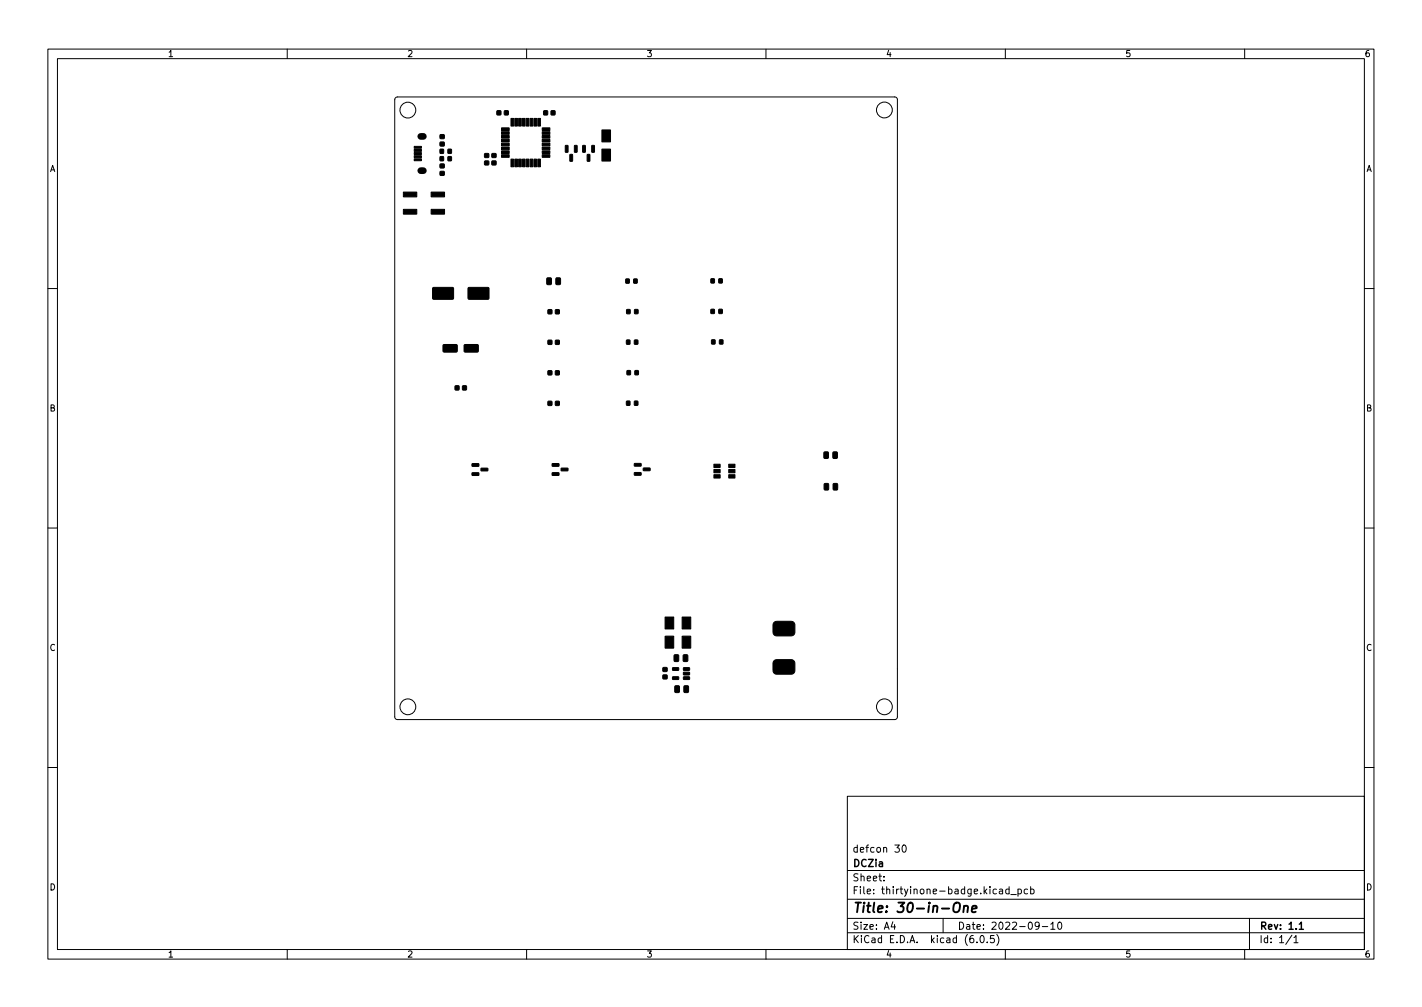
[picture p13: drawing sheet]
<svg xmlns="http://www.w3.org/2000/svg" width="297mm" height="210mm" viewBox="0 0 297 210" stroke-linecap="round" stroke-linejoin="round" font-family="sans-serif">
<defs><g id="words">
<text font-size="2.8" x="178" y="190.6">Title: 30-in-One</text>
<g font-size="2.1">
<text x="178" y="178">defcon 30</text>
<text x="178" y="184">Sheet:</text>
<text x="178" y="181">DCZia</text>
<text x="178" y="186.7">File: thirtyinone-badge.kicad_pcb</text>
<text x="178" y="196.9">KiCad E.D.A. kicad (6.0.5)</text>
<text x="178" y="194.1">Size: A4</text>
<text x="200" y="194.1">Date: 2022-09-10</text>
<text x="263" y="194.1">Rev: 1.1</text>
<text x="263" y="196.9">Id: 1/1</text>
</g>
<g font-size="1.8">
<text x="35" y="11.9">1</text>
<text x="85" y="11.9">2</text>
<text x="135" y="11.9">3</text>
<text x="185" y="11.9">4</text>
<text x="235" y="11.9">5</text>
<text x="285" y="11.9">6</text>
<text x="10.3" y="35.9">A</text>
<text x="285.3" y="35.9">A</text>
<text x="10.3" y="85.9">B</text>
<text x="285.3" y="85.9">B</text>
<text x="10.3" y="135.9">C</text>
<text x="285.3" y="135.9">C</text>
<text x="10.3" y="185.9">D</text>
<text x="285.3" y="185.9">D</text>
<text x="35" y="199.9">1</text>
<text x="85" y="199.9">2</text>
<text x="135" y="199.9">3</text>
<text x="185" y="199.9">4</text>
<text x="235" y="199.9">5</text>
<text x="285" y="199.9">6</text>
</g>
</g></defs>
<g fill="none" stroke="#000" stroke-width=".21">
<path d="M10 10.2h277v190.1h-277zM12 12.2h273v186.1h-273zM60 10.2v2M110 10.2v2M160 10.2v2M210 10.2v2M260 10.2v2M82.6 20.4l.4-.2h103.9l.4 .3 .2 .3v128.9l-.3 .4-.3 .1h-103.9l-.4-.2-.1-.3v-128.9zM10 60.2h2M285 60.2h2M10 110.2h2M285 110.2h2"/>
<path d="M10 160.2h2M177 166.3h108v32h-108zM186.9 176.4h1l-.5 .6 .4 .1v.7l-.2 .1-.7-.1M188.6 176.6l.2-.2a.8 .8 0 0 1 .5 .8 .8 .8 0 0 1-.5 .7l-.2-.1-.2-.4zM285 160.2h2M60 198.3v2M110 198.3v2M160 198.3v2M177 194.8h108M177 191.8h108M177 187.8h108M177 181.8h108"/>
<path d="M184.6 183.8v.1M184.6 183v.1M186.5 192.5l-.4 1h1M186.9 193v1M197 191.8v3M204.1 196.7v.1M204.9 195.4l.2-.1a.8 .8 0 0 1 .5 .8 .8 .8 0 0 1-.5 .7 1 1 0 0 1-.2-1.4zM206.2 196.7v.1M207.6 195.3h-.7v.7l.2-.1 .5 .1 .1 .2-.1 .5-.2 .1-.5-.1M208.2 195.1a1.72 1.72 0 0 1 0 2.3M208.8 185.7h.6v.9M209.4 186l-.5 .1-.2 .2 .2 .3h.5"/>
<path d="M210 198.3v2M210.8 185.7l-.4-.1-.3 .3 .1 .7h.6M210.8 185.1v1.5M211.1 186.8h1.2M212.6 185.7l.5-.1 .3 .3-.2 .7h-.6M212.6 185.6v1.5M214.6 185.7l-.4-.1-.3 .3 .2 .7h.5M215.3 185.7l.4-.1 .3 .3-.1 .7h-.6M215.3 185.1v1.5M217.1 193.2l-.3 .3-.4-.1-.2-.2 .2-.6 .4-.1 .2 .2a.99 .99 0 0 1-.4 1.3h-.2M217.7 193.5h1.2M219.5 193l.4-.5v1.5"/>
<path d="M219.5 194h.9M221.1 192.6l.2-.1a.8 .8 0 0 1 .5 .8 .8 .8 0 0 1-.5 .7 1 1 0 0 1-.2-1.4zM260 198.3v2M261 191.8v6.5M269.9 195.3l-1.3 1.9M270.3 195.8l.4-.5v1.5M270.3 196.8h.8"/>
<circle cx="85.2" cy="23" r="1.65"/>
<circle cx="184.7" cy="23" r="1.65"/>
<circle cx="85.2" cy="147.6" r="1.65"/>
<circle cx="184.7" cy="147.6" r="1.65"/>
</g>
<path d="M271.4 193l.4-.5v1.5M271.4 194h.9" fill="none" stroke="#000" stroke-width=".3"/>
<path d="M199.3 188.7a.69 .69 0 0 1 1.2 0 1.47 1.47 0 0 1-.6 1.8l-.6-.1a1.5 1.5 0 0 1 0-1.7zM201.4 189.3l.3-.2 .4 .1v1.3M201.4 189.1l-.2 1.4M203 189.8l1-.2v-.4h-.8l-.2 1 .2 .3 .6-.1" fill="none" stroke="#000" stroke-width=".4"/>
<g fill="#000" stroke="#000" stroke-width=".21">
<path d="M86.5 33.2h1.5v.4h-1.5zM86.5 32.5h1.5v.4h-1.5zM86.5 31.9h1.5v.4h-1.5zM86.5 31.2h1.5v.4h-1.5zM86.5 30.6h1.5v.4h-1.5zM91.9 31.2h.7v.8h-.7zM91.9 32.7h.7v.9h-.7zM92 35.8h.8v.8h-.8zM92 34.3h.8v.7h-.8zM92 29.7h.8v.8h-.8zM92 28.1h.8v.8h-.8zM93.6 31.2h.7v.8h-.7z"/>
<path d="M93.6 32.7h.7v.9h-.7zM101.3 33.6h.8v.8h-.8zM101.3 32.1h.8v.8h-.8zM102.8 33.6h.8v.8h-.8zM102.8 32.1h.8v.8h-.8zM103.8 23.1h.8v.9h-.8zM104.8 32.3h1.6v.5h-1.6zM104.8 31.5h1.6v.5h-1.6zM104.8 30.7h1.6v.5h-1.6zM104.8 29.9h1.6v.5h-1.6zM104.8 29.1h1.6v.5h-1.6zM104.8 28.3h1.6v.5h-1.6z"/>
<path d="M104.8 27.5h1.6v.5h-1.6zM104.8 26.7h1.6v.5h-1.6zM105.4 23.1h.7v.9h-.7zM106.7 24.7h.6v1.6h-.6zM106.7 33.2h.6v1.6h-.6zM107.5 24.7h.6v1.6h-.6zM107.5 33.2h.6v1.6h-.6zM108.3 24.7h.6v1.6h-.6zM108.3 33.2h.6v1.6h-.6zM109.1 24.7h.6v1.6h-.6zM109.1 33.2h.6v1.6h-.6zM109.9 24.7h.6v1.6h-.6z"/>
<path d="M109.9 33.2h.6v1.6h-.6zM110.7 24.7h.6v1.6h-.6zM110.7 33.2h.6v1.6h-.6zM111.5 24.7h.6v1.6h-.6zM111.5 33.2h.6v1.6h-.6zM112.3 24.7h.6v1.6h-.6zM112.3 33.2h.6v1.6h-.6zM113.3 26.7h1.6v.5h-1.6zM113.3 27.5h1.6v.5h-1.6zM113.3 28.3h1.6v.5h-1.6zM113.3 29.1h1.6v.5h-1.6zM113.3 29.9h1.6v.5h-1.6z"/>
<path d="M113.3 30.7h1.6v.5h-1.6zM113.3 31.5h1.6v.5h-1.6zM113.3 32.3h1.6v.5h-1.6zM113.6 23.1h.8v.9h-.8zM115.1 23.1h.8v.9h-.8zM118.1 30.4h.6l-.1 1.4-.5-.1zM119.1 32.3h.5l-.1 1.4-.5-.1zM120 30.4h.6l-.1 1.4-.5-.1zM121.7 30.4h.6l-.1 1.4-.5-.1zM122.7 32.3h.5l-.1 1.4-.4-.1zM123.6 30.4h.6l-.1 1.4-.5-.1zM125.7 31.1h1.8v2.5h-1.8z"/>
<path d="M125.7 27.1h1.8v2.5h-1.8zM84.3 40.1h2.8v1h-2.8zM84.3 43.7h2.8v1h-2.8zM90.1 40.1h2.8v1h-2.8zM90.1 43.7h2.8v1h-2.8zM114.3 58.1l.6-.1 .3 .1v1.1l-.2 .2h-.6l-.2-.1zM116.2 58.1l.6-.1 .3 .1v1.1l-.2 .2h-.6l-.2-.1zM130.7 58.3h.7v.8h-.7zM132.4 58.3h.7v.8h-.7zM148.5 58.2h.7v.9h-.7zM150.2 58.2h.7v.9h-.7zM90.4 60.1l4.2-.1 .2 .3-.1 2-.2 .2h-4l-.1-.2z"/>
<path d="M92.6 72l2.8-.1 .1 .3v1.2l-.2 .1h-2.6l-.2-.2zM97 72l2.8-.1 .1 .3v1.2l-.2 .1h-2.6l-.2-.2zM97.8 60.1l4.2-.1 .2 .3-.1 2-.2 .2h-4l-.1-.2zM114.5 77.4h.8v.9h-.8zM114.5 71.1h.8v.8h-.8zM114.5 64.7h.8v.8h-.8zM116 77.4h.8v.9h-.8zM116 71.1h.8v.8h-.8zM116 64.7h.8v.8h-.8zM130.9 71h.7v.9h-.7zM130.9 64.6h.7v.9h-.7zM131 77.4h.7v.8h-.7z"/>
<path d="M132.5 71h.7v.9h-.7zM132.6 64.6h.7v.9h-.7zM132.6 77.4h.7v.8h-.7zM148.5 64.6h.7v.8h-.7zM148.7 71h.6v.8h-.6zM150.2 64.6h.7v.8h-.7zM150.3 71h.7v.8h-.7zM95.1 80.6h.8v.8h-.8zM96.6 80.6h.8v.8h-.8zM98.6 96.8h1.4v.5l-1.3 .1zM98.6 98.7h1.4v.5l-1.3 .1zM100.5 97.8l1.3-.1 .1 .5-1.4 .1z"/>
<path d="M114.5 83.8h.8v.8h-.8zM115.4 96.8h1.3l.1 .5-1.4 .1zM115.4 98.7h1.3l.1 .5-1.4 .1zM116 83.8h.8v.8h-.8zM117.2 97.8l1.4-.1 .1 .5-1.4 .1zM130.9 83.8h.7v.8h-.7zM132.5 96.8h1.4v.5h-1.3zM132.5 98.7h1.4v.5h-1.3zM132.5 83.8h.7v.8h-.7zM134.4 97.7h1.3l.1 .5-1.4 .1zM149.1 96.9h1.3v.7h-1.3zM149.1 98h1.3v.7h-1.3z"/>
<path d="M149.1 99.1h1.3v.7h-1.3zM152.2 99.1h1.3v.7h-1.3zM152.2 98h1.3v.7h-1.3zM152.2 96.9h1.3v.7h-1.3zM172.2 94.4l.6-.1 .2 .2 .1 1-.2 .2h-.6l-.2-.1zM174 94.4l.7-.1 .2 .2v1l-.1 .2h-.6l-.2-.1zM172.2 101l.7-.1 .2 .2v1l-.1 .2h-.6l-.2-.1zM174.1 101l.6-.1 .3 .2v1l-.2 .2h-.5l-.3-.1zM138.9 128.8h1.8v2.5h-1.8zM138.9 132.8h1.8v2.5h-1.8zM140.9 136.8l.6-.1 .3 .1v1.1l-.2 .2h-.6l-.2-.1zM140.5 139.4h1.2l.1 .5-1.2 .1z"/>
<path d="M142.5 128.8h1.8v2.5h-1.8zM142.5 132.8h1.8v2.5h-1.8zM142.8 136.8l.6-.1 .3 .1v1.1l-.2 .2h-.6l-.2-.1zM142.8 139.4h1.2l.1 .5-1.3 .1zM161.8 129.9l.4-.2 3.4 .1 .4 .5v2l-.2 .3-.5 .2-3.4-.1-.3-.2-.1-.5v-1.7zM138.5 141h.8v.7h-.8zM138.5 139.4h.8v.8h-.8zM141 143.2h.7l.2 .1v1.1l-.1 .2h-.6l-.2-.1zM140.5 141.3h1.2l.1 .5-1.2 .1zM142.9 143.2h.7l.2 .1v1.1l-.1 .2h-.6l-.2-.1zM142.8 141.3h1.2l.1 .5-1.3 .1zM142.8 140.4l1.2-.1 .1 .5-1.3 .1z"/>
<path d="M161.8 137.9l.4-.2 3.4 .1 .4 .5v2l-.2 .3-.5 .2-3.4-.1-.3-.2-.1-.5v-1.7z"/>
</g>
<path d="M87.9 35.6h.5M87.9 28.5h.5" fill="none" stroke="#000" stroke-width="1.4"/>
<use href="#words"/>
</svg>
